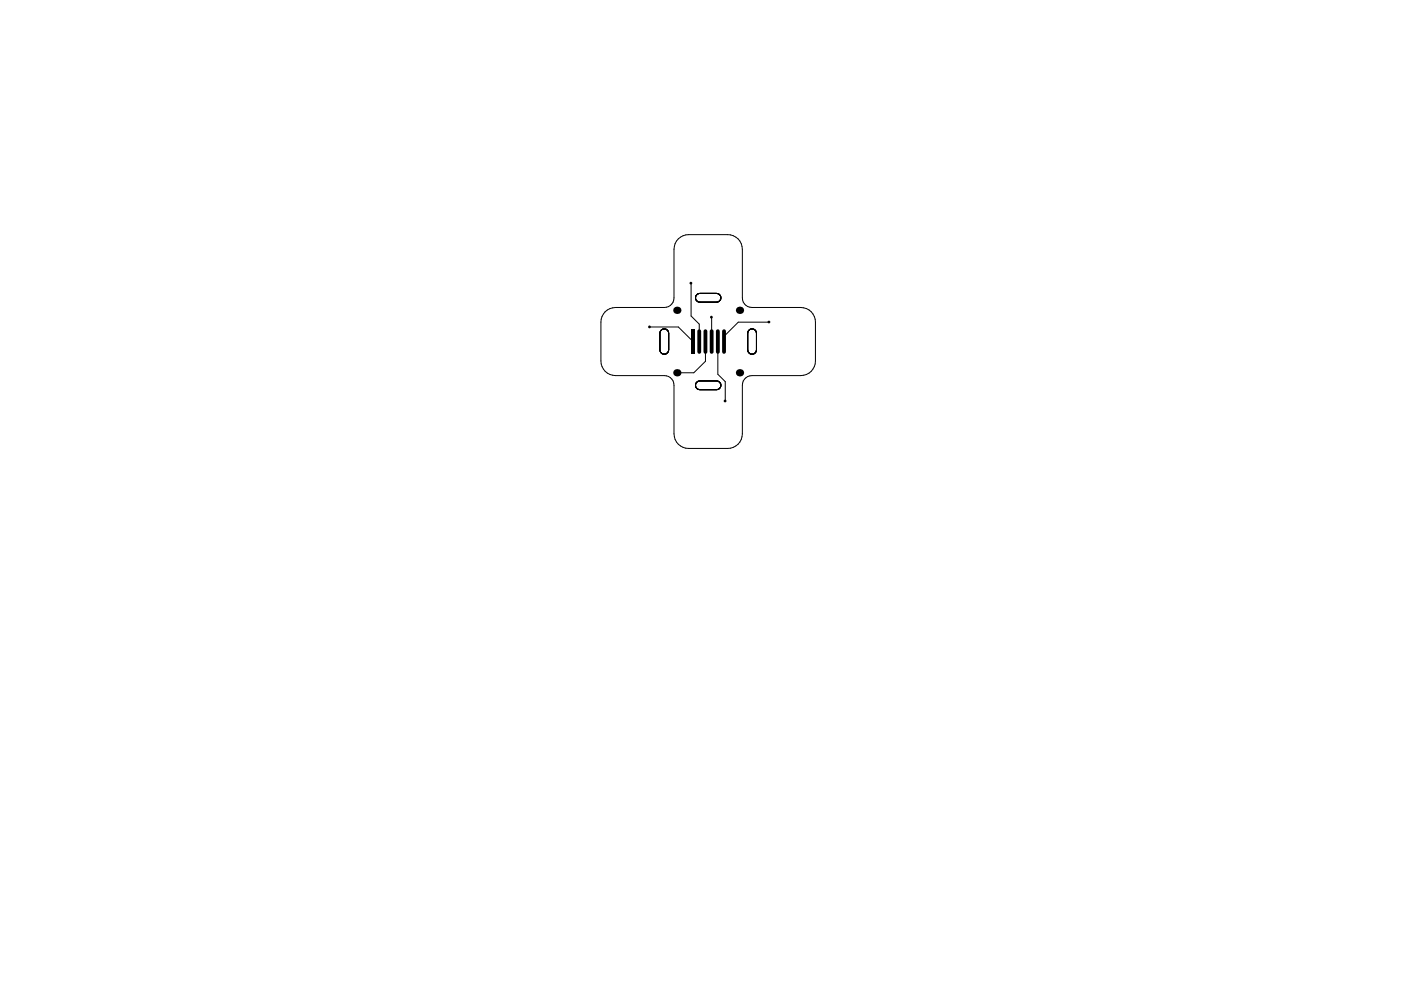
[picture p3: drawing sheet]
<svg xmlns="http://www.w3.org/2000/svg" width="287mm" height="202mm" viewBox="0 0 287 202" stroke-linecap="round" stroke-linejoin="round" font-family="sans-serif">
<path d="M141.5 58v6.7l1.7 1.7v3.5M123.9 63.9a3 3 0 0 1 2.1-.9h10a1.96 1.96 0 0 0 2-2v-10a2.98 2.98 0 0 1 3-2.9h8a2.98 2.98 0 0 1 3 2.9v10a1.96 1.96 0 0 0 2 2h9.9a2.98 2.98 0 0 1 3 3v7.9a2.98 2.98 0 0 1-3 3h-9.9a1.96 1.96 0 0 0-2 2v10a2.98 2.98 0 0 1-3 2.9h-8a2.98 2.98 0 0 1-3-2.9v-10a1.96 1.96 0 0 0-2-2h-10a2.98 2.98 0 0 1-3-3v-7.9a3 3 0 0 1 .9-2.1zM133 67h5.9l3 2.9M135.3 67.7a.89 .89 0 0 1 1-.3 .89 .89 0 0 1 .6 .9v3.3a.9 .9 0 0 1-.9 .9 .9 .9 0 0 1-.9-.9v-3.3zM142.6 60.4l.7-.3h3.4a.9 .9 0 0 1 .9 .9 .9 .9 0 0 1-.9 .9h-3.4a.89 .89 0 0 1-.8-.5 .89 .89 0 0 1 .1-1zM142.6 78.3l.7-.3h3.4a.9 .9 0 0 1 .9 .9 .9 .9 0 0 1-.9 .9h-3.4a.89 .89 0 0 1-.8-.5 .89 .89 0 0 1 .1-1zM144.4 69.9v4.1l-2.4 2.3h-3.4M145.7 65v4.9M147 69.9v6.7l1.5 1.6v3.9M153.2 67.7a.9 .9 0 0 1 1-.3 .9 .9 0 0 1 .7 .9v3.3a.9 .9 0 0 1-.9 .9 .9 .9 0 0 1-.9-.9v-3.3zM157.4 66h-6.3l-2.9 2.9v1" fill="none" stroke="#000" stroke-width=".2"/>
<g fill="#000">
<circle cx="141.4" cy="58" r=".29"/>
<circle cx="133" cy="67" r=".28"/>
<circle cx="138.6" cy="63.6" r=".75"/>
<circle cx="138.6" cy="76.3" r=".75"/>
<circle cx="145.6" cy="65" r=".28"/>
<circle cx="151.4" cy="76.3" r=".75"/>
<circle cx="151.4" cy="63.6" r=".75"/>
<circle cx="157.4" cy="66" r=".29"/>
<circle cx="148.4" cy="82.1" r=".29"/>
</g>
<path d="M141.5 67.4h.8v5.1h-.8z" fill-rule="evenodd" fill="#000"/>
<path d="M143.2 67.8v4.3M144.4 67.8v4.3M145.7 67.8v4.3M147 67.8v4.3M148.2 67.8v4.3" fill="none" stroke="#000" stroke-width=".79"/>
</svg>
